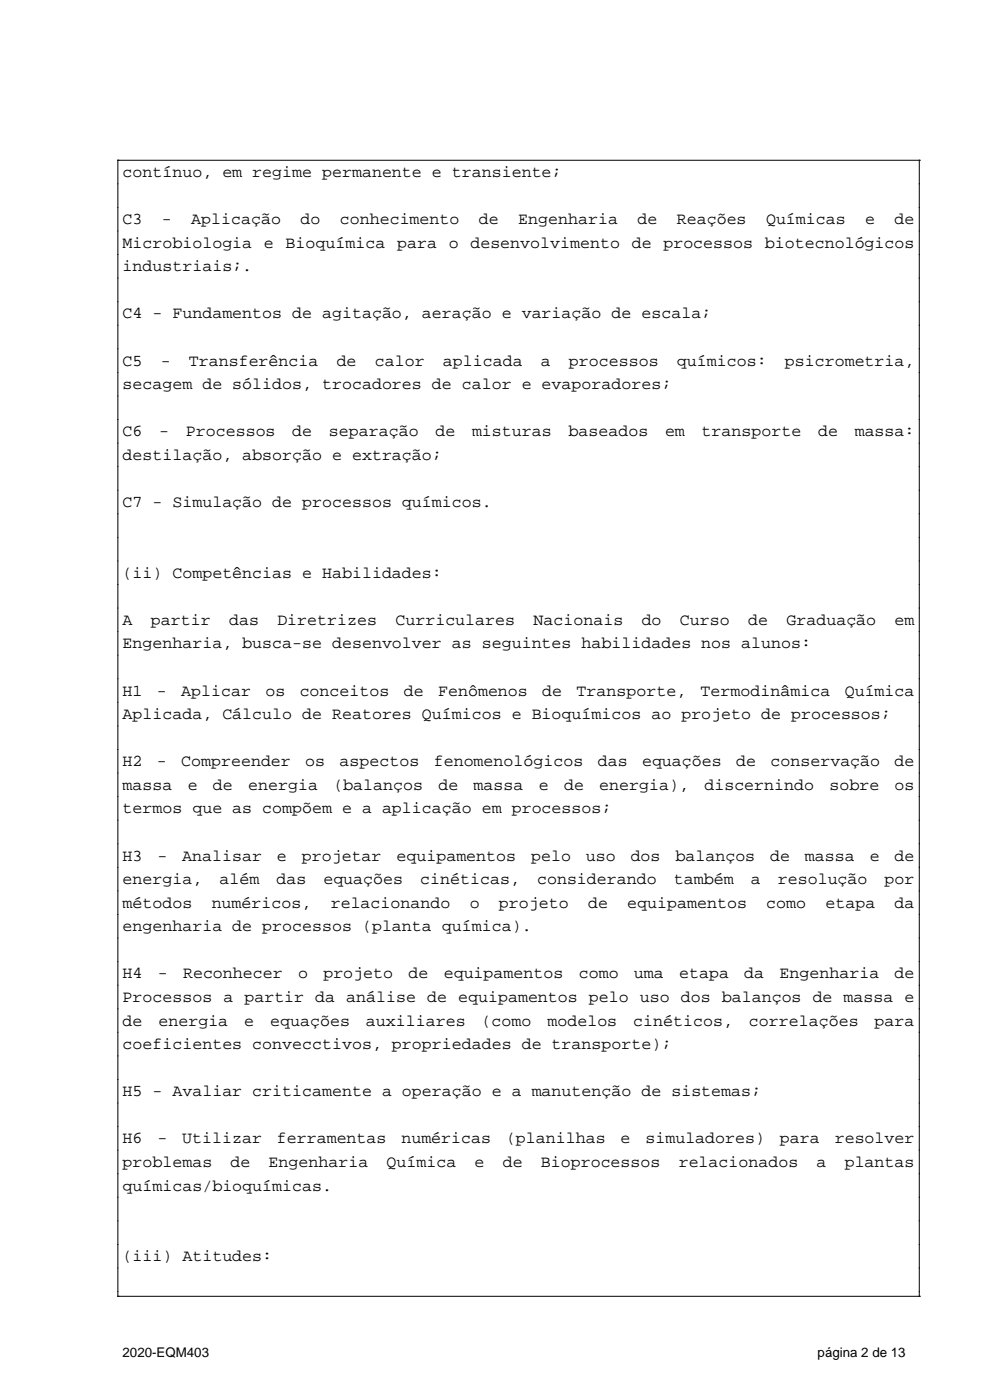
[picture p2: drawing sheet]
<svg xmlns="http://www.w3.org/2000/svg" width="210mm" height="297mm" viewBox="0 0 210 297" stroke-linecap="round" stroke-linejoin="round" font-family="sans-serif">
<defs><g id="words">
<g font-size="3.5">
<text x="26" y="37.6">contínuo, em regime permanente e transiente;</text>
<text x="26" y="47.6">C3</text>
<text x="34.3" y="47.6">-</text>
<text x="40.6" y="47.6">Aplicação</text>
<text x="63.7" y="47.6">do</text>
<text x="72.1" y="47.6">conhecimento</text>
<text x="101.6" y="47.6">de</text>
<text x="109.9" y="47.6">Engenharia</text>
<text x="135.2" y="47.6">de</text>
<text x="143.6" y="47.6">Reações</text>
<text x="162.5" y="47.6">Químicas</text>
<text x="183.5" y="47.6">e</text>
<text x="189.8" y="47.6">de</text>
<text x="26" y="52.6">Microbiologia</text>
<text x="56" y="52.6">e</text>
<text x="60.6" y="52.6">Bioquímica</text>
<text x="84.2" y="52.6">para</text>
<text x="95.2" y="52.6">o</text>
<text x="99.8" y="52.6">desenvolvimento</text>
<text x="134" y="52.6">de</text>
<text x="140.7" y="52.6">processos</text>
<text x="162.2" y="52.6">biotecnológicos</text>
<text x="26" y="57.6">industriais;.</text>
<text x="26" y="67.6">C4 - Fundamentos de agitação, aeração e variação de escala;</text>
<text x="26" y="77.6">C5</text>
<text x="34.1" y="77.6">-</text>
<text x="40" y="77.6">Transferência</text>
<text x="71.4" y="77.6">de</text>
<text x="79.5" y="77.6">calor</text>
<text x="93.9" y="77.6">aplicada</text>
<text x="114.7" y="77.6">a</text>
<text x="120.7" y="77.6">processos</text>
<text x="143.6" y="77.6">químicos:</text>
<text x="166.5" y="77.6">psicrometria,</text>
<text x="26" y="82.6">secagem de sólidos, trocadores de calor e evaporadores;</text>
<text x="26" y="92.6">C6</text>
<text x="33.8" y="92.6">-</text>
<text x="39.4" y="92.6">Processos</text>
<text x="62" y="92.6">de</text>
<text x="69.8" y="92.6">separação</text>
<text x="92.4" y="92.6">de</text>
<text x="100.1" y="92.6">misturas</text>
<text x="120.6" y="92.6">baseados</text>
<text x="141.1" y="92.6">em</text>
<text x="148.8" y="92.6">transporte</text>
<text x="173.5" y="92.6">de</text>
<text x="181.3" y="92.6">massa:</text>
<text x="26" y="97.6">destilação, absorção e extração;</text>
<text x="26" y="107.6">C7 - Simulação de processos químicos.</text>
<text x="26" y="122.6">(ii) Competências e Habilidades:</text>
<text x="26" y="132.6">A</text>
<text x="26" y="137.6">Engenharia, busca-se desenvolver as seguintes habilidades nos alunos:</text>
<text x="32" y="132.6">partir</text>
<text x="48.6" y="132.6">das</text>
<text x="58.8" y="132.6">Diretrizes</text>
<text x="83.9" y="132.6">Curriculares</text>
<text x="113.2" y="132.6">Nacionais</text>
<text x="136.1" y="132.6">do</text>
<text x="144.2" y="132.6">Curso</text>
<text x="158.7" y="132.6">de</text>
<text x="166.8" y="132.6">Graduação</text>
<text x="189.8" y="132.6">em</text>
<text x="26" y="147.6">H1</text>
<text x="33.3" y="147.6">-</text>
<text x="38.4" y="147.6">Aplicar</text>
<text x="56.3" y="147.6">os</text>
<text x="63.6" y="147.6">conceitos</text>
<text x="85.7" y="147.6">de</text>
<text x="92.9" y="147.6">Fenômenos</text>
<text x="115" y="147.6">de</text>
<text x="122.3" y="147.6">Transporte,</text>
<text x="148.6" y="147.6">Termodinâmica</text>
<text x="179.2" y="147.6">Química</text>
<text x="26" y="152.6">Aplicada, Cálculo de Reatores Químicos e Bioquímicos ao projeto de processos;</text>
<text x="26" y="162.6">H2</text>
<text x="26" y="167.6">massa</text>
<text x="33.3" y="162.6">-</text>
<text x="38.4" y="162.6">Compreender</text>
<text x="39.8" y="167.6">e</text>
<text x="45.2" y="167.6">de</text>
<text x="52.7" y="167.6">energia</text>
<text x="64.8" y="162.6">os</text>
<text x="70.7" y="167.6">(balanços</text>
<text x="72" y="162.6">aspectos</text>
<text x="92" y="162.6">fenomenológicos</text>
<text x="93" y="167.6">de</text>
<text x="100.5" y="167.6">massa</text>
<text x="114.3" y="167.6">e</text>
<text x="119.7" y="167.6">de</text>
<text x="126.8" y="162.6">das</text>
<text x="127.1" y="167.6">energia),</text>
<text x="136.2" y="162.6">equações</text>
<text x="149.4" y="167.6">discernindo</text>
<text x="156.2" y="162.6">de</text>
<text x="163.4" y="162.6">conservação</text>
<text x="175.9" y="167.6">sobre</text>
<text x="189.8" y="167.6">os</text>
<text x="189.8" y="162.6">de</text>
<text x="26" y="172.6">termos que as compõem e a aplicação em processos;</text>
<text x="26" y="182.6">H3</text>
<text x="33.4" y="182.6">-</text>
<text x="38.7" y="182.6">Analisar</text>
<text x="58.7" y="182.6">e</text>
<text x="64" y="182.6">projetar</text>
<text x="84.1" y="182.6">equipamentos</text>
<text x="112.7" y="182.6">pelo</text>
<text x="124.3" y="182.6">uso</text>
<text x="133.8" y="182.6">dos</text>
<text x="143.3" y="182.6">balanços</text>
<text x="163.4" y="182.6">de</text>
<text x="170.8" y="182.6">massa</text>
<text x="184.5" y="182.6">e</text>
<text x="189.8" y="182.6">de</text>
<text x="26" y="187.6">energia,</text>
<text x="46.5" y="187.6">além</text>
<text x="58.6" y="187.6">das</text>
<text x="68.6" y="187.6">equações</text>
<text x="89.1" y="187.6">cinéticas,</text>
<text x="113.9" y="187.6">considerando</text>
<text x="142.9" y="187.6">também</text>
<text x="159.3" y="187.6">a</text>
<text x="165" y="187.6">resolução</text>
<text x="187.7" y="187.6">por</text>
<text x="26" y="192.6">métodos</text>
<text x="26" y="197.6">engenharia de processos (planta química).</text>
<text x="44.9" y="192.6">numéricos,</text>
<text x="70.2" y="192.6">relacionando</text>
<text x="99.6" y="192.6">o</text>
<text x="105.8" y="192.6">projeto</text>
<text x="124.7" y="192.6">de</text>
<text x="133.1" y="192.6">equipamentos</text>
<text x="162.5" y="192.6">como</text>
<text x="175.1" y="192.6">etapa</text>
<text x="189.8" y="192.6">da</text>
<text x="26" y="207.6">H4</text>
<text x="33.5" y="207.6">-</text>
<text x="38.8" y="207.6">Reconhecer</text>
<text x="63.2" y="207.6">o</text>
<text x="68.6" y="207.6">projeto</text>
<text x="86.7" y="207.6">de</text>
<text x="94.1" y="207.6">equipamentos</text>
<text x="122.8" y="207.6">como</text>
<text x="134.5" y="207.6">uma</text>
<text x="144.1" y="207.6">etapa</text>
<text x="157.9" y="207.6">da</text>
<text x="165.4" y="207.6">Engenharia</text>
<text x="189.8" y="207.6">de</text>
<text x="26" y="212.6">Processos a partir da análise de equipamentos pelo uso dos balanços de massa e</text>
<text x="26" y="217.6">de</text>
<text x="33.6" y="217.6">energia</text>
<text x="51.8" y="217.6">e</text>
<text x="57.3" y="217.6">equações</text>
<text x="77.6" y="217.6">auxiliares</text>
<text x="102.2" y="217.6">(como</text>
<text x="116.1" y="217.6">modelos</text>
<text x="134.3" y="217.6">cinéticos,</text>
<text x="158.9" y="217.6">correlações</text>
<text x="185.5" y="217.6">para</text>
<text x="26" y="222.6">coeficientes convecctivos, propriedades de transporte);</text>
<text x="26" y="232.6">H5 - Avaliar criticamente a operação e a manutenção de sistemas;</text>
<text x="26" y="242.6">H6</text>
<text x="33.4" y="242.6">-</text>
<text x="38.6" y="242.6">Utilizar</text>
<text x="58.7" y="242.6">ferramentas</text>
<text x="85.1" y="242.6">numéricas</text>
<text x="107.3" y="242.6">(planilhas</text>
<text x="131.6" y="242.6">e</text>
<text x="136.9" y="242.6">simuladores)</text>
<text x="165.5" y="242.6">para</text>
<text x="177.1" y="242.6">resolver</text>
<text x="26" y="247.6">problemas</text>
<text x="48.9" y="247.6">de</text>
<text x="57" y="247.6">Engenharia</text>
<text x="82" y="247.6">Química</text>
<text x="100.7" y="247.6">e</text>
<text x="106.6" y="247.6">de</text>
<text x="114.7" y="247.6">Bioprocessos</text>
<text x="144" y="247.6">relacionados</text>
<text x="173.2" y="247.6">a</text>
<text x="179.2" y="247.6">plantas</text>
<text x="26" y="252.6">químicas/bioquímicas.</text>
<text x="26" y="267.6">(iii) Atitudes:</text>
</g>
<g font-size="2.8">
<text x="26" y="287.8">2020-EQM403</text>
<text x="173.4" y="287.8">página 2 de 13</text>
</g>
</g></defs>
<path d="M25 34h.1M25 34h170M25 34v241M195 34h.1M195 34v241M25 275h.1M25 275h170M195 275h.1" fill="none" stroke="#000" stroke-width=".21"/>
<use href="#words"/>
</svg>
